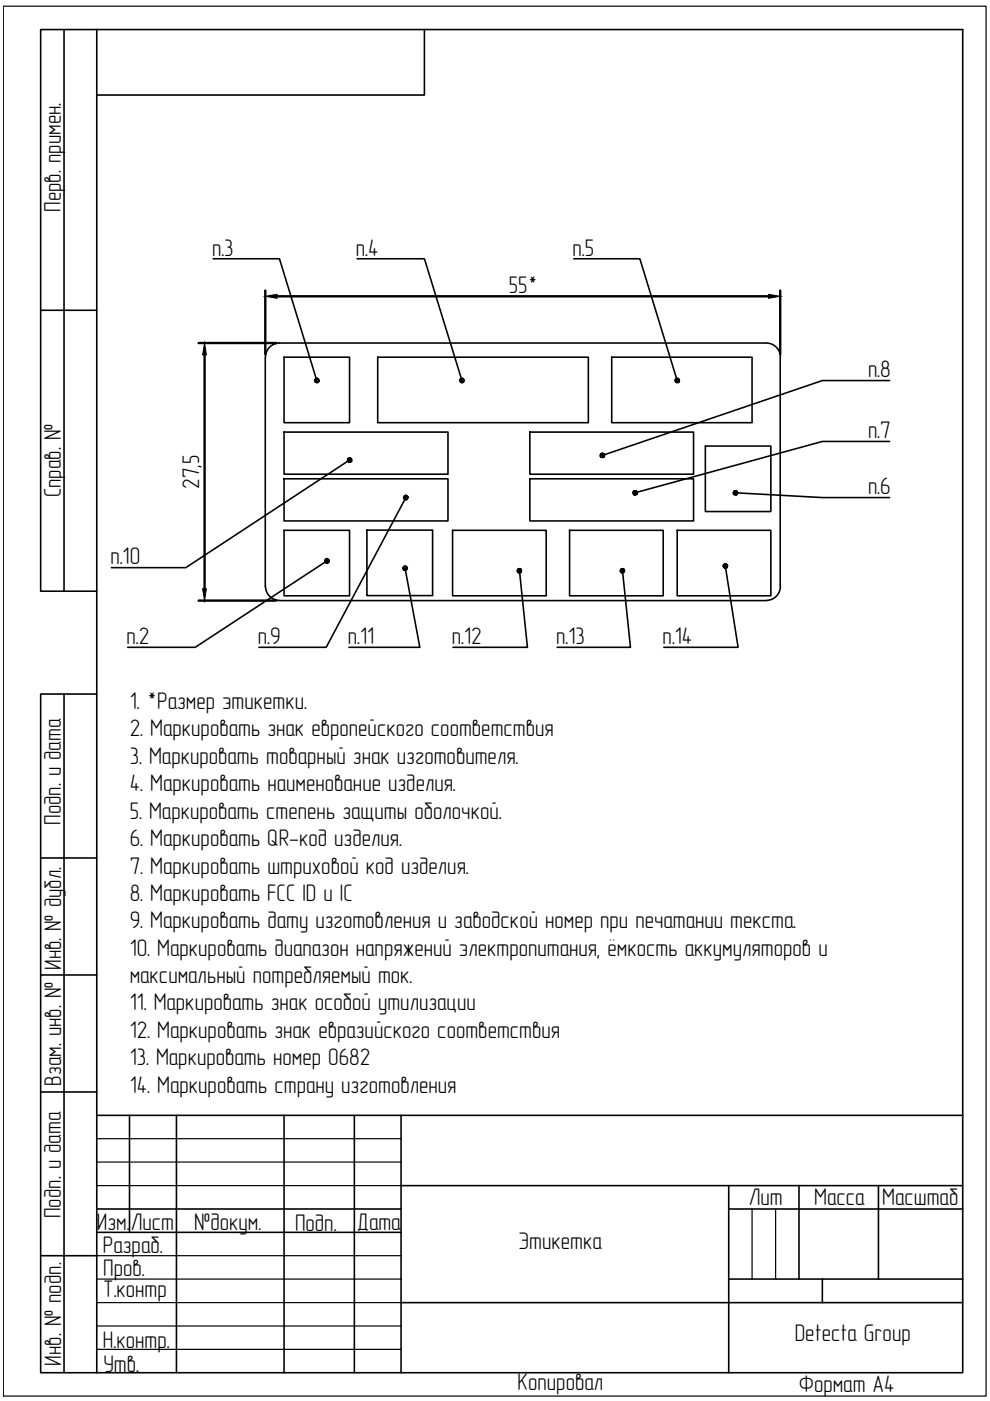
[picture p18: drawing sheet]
<svg xmlns="http://www.w3.org/2000/svg" width="210mm" height="297mm" viewBox="0 0 210 297" stroke-linecap="round" stroke-linejoin="round" font-family="sans-serif">
<defs><g id="words">
<g font-size="5.1">
<text x="12.9" y="44.9" transform="rotate(-90 12.9 44.9)">Перв. примен.</text>
<text x="45" y="54.2">п.3</text>
<text x="75.5" y="54.2">п.4</text>
<text x="121.4" y="54.2">п.5</text>
<text x="107.9" y="62.2">55*</text>
<text x="184.1" y="80">п.8</text>
<text x="184.1" y="92.9">п.7</text>
<text x="12.9" y="105.5" transform="rotate(-90 12.9 105.5)">Справ. №</text>
<text x="42.2" y="103.6" transform="rotate(-90 42.2 103.6)">27,5</text>
<text x="184.1" y="104.8">п.6</text>
<text x="23.4" y="119.7">п.10</text>
<text x="26.8" y="136.6">п.2</text>
<text x="54.6" y="136.6">п.9</text>
<text x="73.7" y="136.6">п.11</text>
<text x="95.8" y="136.6">п.12</text>
<text x="117.9" y="136.6">п.13</text>
<text x="140.5" y="136.6">п.14</text>
<text x="27.5" y="150.3">1. *Размер этикетки.</text>
<text x="27.5" y="156.1">2. Маркировать знак европейского соответствия</text>
<text x="27.5" y="161.9">3. Маркировать товарный знак изготовителя.</text>
<text x="27.5" y="167.8">4. Маркировать наименование изделия.</text>
<text x="27.5" y="173.6">5. Маркировать степень защиты оболочкой.</text>
<text x="12.9" y="174.9" transform="rotate(-90 12.9 174.9)">Подп. и дата</text>
<text x="27.5" y="179.4">6. Маркировать QR-код изделия.</text>
<text x="27.5" y="185.2">7. Маркировать штриховой код изделия.</text>
<text x="27.5" y="191">8. Маркировать FCC ID и IC</text>
<text x="27.5" y="196.8">9. Маркировать дату изготовления и заводской номер при печатании текста.</text>
<text x="27.5" y="202.6">10. Маркировать диапазон напряжений электропитания, ёмкость аккумуляторов и</text>
<text x="13" y="205.7" transform="rotate(-90 13 205.7)">Инв. № дубл.</text>
<text x="27.5" y="208.4">максимальный потребляемый ток.</text>
<text x="27.5" y="214.2">11. Маркировать знак особой утилизации</text>
<text x="27.5" y="220">12. Маркировать знак евразийского соответствия</text>
<text x="27.5" y="225.8">13. Маркировать номер 0682</text>
<text x="13" y="230.2" transform="rotate(-90 13 230.2)">Взам. инв. №</text>
<text x="27.5" y="231.6">14. Маркировать страну изготовления</text>
<text x="158.7" y="255.6">Лит</text>
<text x="172.6" y="255.5">Масса</text>
<text x="187.1" y="255.5">Масштаб</text>
<text x="12.9" y="258.3" transform="rotate(-90 12.9 258.3)">Подп. и дата</text>
<text x="20.6" y="260.7">Изм.</text>
<text x="27.7" y="260.8">Лист</text>
<text x="41.1" y="260.9">№докум.</text>
<text x="62.6" y="260.9">Подп.</text>
<text x="75.8" y="260.7">Дата</text>
<text x="21.8" y="265.7">Разраб.</text>
<text x="110" y="264.8">Этикетка</text>
<text x="21.9" y="270.5">Пров.</text>
<text x="21.9" y="275">Т.контр</text>
<text x="21.8" y="285.8">Н.контр.</text>
<text x="168.5" y="284.4">Detecta Group</text>
<text x="12.9" y="289.6" transform="rotate(-90 12.9 289.6)">Инв. № подп.</text>
<text x="21.9" y="290.9">Утв.</text>
<text x="109.8" y="294.8">Копировал</text>
<text x="169.4" y="295.1">Формат А4</text>
</g>
</g></defs>
<path d="M.7 1.3h208.4v294.7h-208.4zM20.5 251.4h64.5M20.5 246.4h64.5M20.5 241.4h64.5M159.5 256.3v14.9M164.5 256.3v14.9M20.5 271.2h64.5M20.5 276.2h64.5M20.5 266.2h64.5M20.5 281.1h64.5M20.5 286.1h64.5" fill="none" stroke="#000" stroke-width=".25"/>
<g fill="none" stroke="#000" stroke-width=".34">
<path d="M13.6 6.3v119M20.5 6.3h183.6v284.7h-183.6M20.5 6.3h-11.9v119h11.9M20.5 6.3v284.7M90 6.3v13.9h-69.5M8.6 65.8h11.9M56.2 75.7v48.6M56.3 75.7a2.98 2.98 0 0 1 3-3h103.2a2.98 2.98 0 0 1 3 3M60.2 75.7h13.9v13.9h-13.9zM80.1 75.7h44.6v13.9h-44.6zM129.7 75.7h29.8v13.9h-29.8zM165.4 75.7v48.6"/>
<path d="M60.2 91.6h34.8v8.9h-34.8zM112.3 91.6h34.8v8.9h-34.8zM149.5 94.6h13.9v13.9h-13.9zM60.2 101.5h34.8v8.9h-34.8zM60.2 112.4h13.9v13.9h-13.9zM77.8 112.4h13.9v13.9h-13.9zM96 112.4h19.8v13.9h-19.8zM112.3 101.5h34.8v8.9h-34.8zM120.8 112.4h19.8v13.9h-19.8zM143.6 112.4h19.8v13.9h-19.8zM56.3 124.3a2.98 2.98 0 0 0 3 3h103.2a3.1 3.1 0 0 0 3-3M13.6 147.2v143.8"/>
<path d="M20.5 147.2h-11.9v143.8h11.9M8.6 181.9h11.9M8.6 206.7h11.9M8.6 231.5h11.9M20.5 236.5h183.6M27.5 236.5v24.8M37.4 236.5v54.5M60.2 236.5v54.5M75.1 236.5v54.5M85 236.5v54.5M20.5 256.3h64.5M85 251.4h119.1"/>
<path d="M154.5 251.4v39.6M154.5 256.3h49.6M169.4 251.4v19.8M186.3 251.4v19.8M8.6 266.2h11.9M20.5 261.3h64.5M85 276.2h119.1M154.5 271.2h49.6M174.4 271.2v5"/>
</g>
<path d="M42.1 72.7h16.5M43.4 75.2v49.6M56.2 61.6v13.5M58.7 62.8h104.2M165.4 61.6v13.5M42.1 127.3h16.5" fill="none" stroke="#000" stroke-width=".51"/>
<path d="M43.4 72.7l.4 2.5h-.8zM56.2 62.8l2.5-.4v.8zM162.9 62.4l2.5 .4-2.5 .4zM43 124.8h.8l-.4 2.5z" fill="#000" stroke="#000" stroke-width=".21"/>
<!-- layer: 0 -->
<g fill="#000" stroke="#000" stroke-width=".21">
<path d="M66.7 80.8l.1 .2 .4-.3zM66.8 81l.4-.3-.1 .5zM67.2 80.7l-.1 .5h.2z"/>
<path d="M66.8 80.3l.4 .4-.2-.5zM66.8 80.3l.4 .4-.5-.1zM66.7 80.6v.2l.5-.1z"/>
<path d="M67.2 80.7l.1 .5 .2-.2zM67.2 80.7l.5 .1-.2 .2zM67.2 80.7l.5 .1-.1-.3z"/>
<path d="M67.5 80.3l-.3 .4 .4-.2zM67.3 80.2l.2 .1-.3 .4zM67 80.2l.2 .5 .1-.5z"/>
<path d="M73.7 97.8l.2 .2 .2-.5zM74.1 97.5l.1 .5h-.3zM74.1 97.5l.1 .5h.2z"/>
<path d="M73.9 97.1l-.2 .2 .4 .2zM73.7 97.3l.4 .2-.5 .1zM73.6 97.6l.1 .2 .4-.3z"/>
<path d="M74.1 97.5l.3 .5 .2-.2zM74.1 97.5h.5v.3zM74.1 97.5h.5l-.1-.2z"/>
<path d="M74.4 97.1l-.3 .4 .4-.2zM74.1 97.1h.3l-.3 .4zM73.9 97.1l.2 .4v-.4z"/>
<path d="M97.5 80.8l.1 .2 .3-.3zM97.6 81l.3-.3-.1 .5zM97.9 80.7l-.1 .5h.3z"/>
<path d="M97.6 80.3l.3 .4-.1-.5zM97.6 80.3l.3 .4-.5-.1zM97.4 80.6l.1 .2 .4-.1z"/>
<path d="M97.9 80.7l.2 .5 .2-.2zM97.9 80.7l.5 .1-.1 .2zM97.9 80.7l.5 .1v-.3z"/>
<path d="M98.3 80.3l-.4 .4 .5-.2zM98.1 80.2l.2 .1-.4 .4zM97.8 80.2l.1 .5 .2-.5z"/>
<path d="M127.2 96.7l.2 .2 .3-.3zM127.7 96.6l-.1 .4-.2-.1zM127.7 96.6l-.1 .4h.3z"/>
<path d="M127.3 96.2l.4 .4-.2-.5zM127.3 96.2l.4 .4-.5-.1zM127.2 96.5v.2l.5-.1z"/>
<path d="M127.7 96.6l.2 .4 .2-.1zM127.7 96.6h.5l-.1 .3zM127.7 96.6h.5v-.2z"/>
<path d="M128 96.2l-.3 .4 .5-.2zM127.8 96.1l.2 .1-.3 .4zM127.5 96.1l.2 .5 .1-.5z"/>
<path d="M143.1 80.8l.1 .2 .4-.3zM143.2 81l.4-.3-.1 .5zM143.6 80.7l-.1 .5h.2z"/>
<path d="M143.2 80.3l.4 .4-.1-.5zM143.2 80.3l.4 .4-.5-.1zM143.1 80.6v.2l.5-.1z"/>
<path d="M143.6 80.7l.1 .5 .3-.2zM143.6 80.7l.5 .1-.1 .2zM143.6 80.7l.5 .1-.1-.3z"/>
<path d="M143.9 80.3l-.3 .4 .4-.2zM143.7 80.2l.2 .1-.3 .4zM143.5 80.2l.1 .5 .1-.5z"/>
<path d="M68.9 119.2l.2 .2 .2-.5zM69.3 118.9l.1 .5h-.3zM69.3 118.9l.1 .5 .2-.1z"/>
<path d="M69.1 118.5l-.2 .2 .4 .2zM68.9 118.7l.4 .2-.5 .1zM68.8 119l.1 .2 .4-.3z"/>
<path d="M69.3 118.9l.3 .4 .2-.2zM69.3 118.9h.5v.2zM69.3 118.9h.5v-.2z"/>
<path d="M69.5 118.5l-.2 .4 .5-.2zM69.3 118.4l.2 .1-.2 .4zM69.1 118.5l.2 .4v-.5z"/>
<path d="M85.6 105.2l-.1 .3h.5zM85.5 105.5h.5l-.4 .2zM85.6 105.7l.2 .2 .2-.4z"/>
<path d="M86 105.5l-.2 .4 .2 .1zM86 105.5l.3 .4-.3 .1zM86 105.5l.3 .4 .2-.2z"/>
<path d="M85.6 120.1l.3 .4-.1-.5zM85.6 120.1l.3 .4-.5-.2zM85.4 120.3v.3l.5-.1z"/>
<path d="M86 105v.5l.3-.5zM85.8 105.1l.2-.1v.5zM85.8 105.1l-.2 .1 .4 .3z"/>
<path d="M86 105.5l.5 .2v-.2zM86 105.5l.5-.3v.3zM86.3 105l-.3 .5 .5-.3z"/>
<path d="M134.2 104.6l.1 .3 .3-.4zM134.6 104.5l-.1 .5-.2-.1zM134.6 104.5l-.1 .5h.3z"/>
<path d="M134.3 104.1l.3 .4-.1-.5zM134.3 104.1l.3 .4-.4-.1zM134.2 104.4v.2l.4-.1z"/>
<path d="M134.6 104.5l.2 .5 .2-.1zM134.6 104.5l.6 .1-.2 .3zM134.6 104.5l.6 .1v-.2z"/>
<path d="M134.6 104.5l.6-.1-.2-.3zM134.8 104l.2 .1-.4 .4zM134.5 104l.1 .5 .2-.5z"/>
<path d="M153.5 119.6l.3 .4-.1-.5zM153.5 119.6l.3 .4-.5-.2zM153.3 119.8v.3l.5-.1z"/>
<path d="M153.8 120l.5-.1-.1-.2zM154 119.5l.2 .2-.4 .3zM153.7 119.5l.1 .5 .2-.5z"/>
<path d="M155.4 104.5l.1 .2 .4-.2zM155.5 104.7l.4-.2-.3 .4zM155.9 104.5l-.3 .4 .3 .1z"/>
<path d="M155.9 104.5v.5l.3-.1zM155.9 104.5l.4 .3-.1 .1zM155.9 104.5l.4 .3 .1-.3z"/>
<path d="M155.7 104.1l.2 .4v-.5zM155.7 104.1l.2 .4-.4-.3zM155.5 104.2l-.1 .3h.5z"/>
<path d="M155.9 104.5h.5v-.2zM156.2 104.1l.2 .2-.5 .2zM155.9 104v.5l.3-.4z"/>
<path d="M85.4 120.6l.1 .2 .4-.3zM85.5 120.8l.4-.3-.2 .4zM85.9 120.5l-.2 .4h.3z"/>
<path d="M85.9 120.5l.1 .4 .2-.1zM85.9 120.5l.4 .1-.1 .2zM85.9 120.5l.4 .1 .1-.2z"/>
<path d="M85.9 120.5l.5-.1-.1-.3zM86 120l.3 .1-.4 .4zM85.8 120l.1 .5 .1-.5z"/>
<path d="M109.6 121.1l.1 .2 .4-.3zM109.7 121.3l.4-.3-.2 .5zM110.1 121l-.2 .5h.3z"/>
<path d="M109.8 120.6l.3 .4v-.5zM109.8 120.6l.3 .4-.4-.2zM109.7 120.8l-.1 .3 .5-.1z"/>
<path d="M110.1 121l.1 .5 .2-.1zM110.1 121l.5 .2-.2 .2zM110.1 121l.5 .2v-.3z"/>
<path d="M110.1 121l.5-.1-.1-.2zM110.3 120.6l.2 .1-.4 .3zM110.1 120.5v.5l.2-.4z"/>
<path d="M131.5 121.1l.1 .2 .4-.3zM131.6 121.3l.4-.3-.2 .5zM132 121l-.2 .5h.2z"/>
<path d="M131.7 120.6l.3 .4-.1-.5zM131.7 120.6l.3 .4-.5-.2zM131.5 120.8v.3l.5-.1z"/>
<path d="M132 121v.5l.2-.1zM132 121l.4 .2-.2 .2zM132 121l.4 .2v-.3z"/>
<path d="M132 121l.4-.1v-.2zM132.2 120.6l.2 .1-.4 .3zM131.9 120.5l.1 .5 .2-.4z"/>
<path d="M153.3 120.1l.1 .2 .4-.3zM153.4 120.3l.4-.3-.2 .5zM153.8 120l-.2 .5h.3z"/>
<path d="M153.8 120l.1 .5 .2-.1zM153.8 120l.4 .2-.1 .2zM153.8 120l.4 .2 .1-.3z"/>
</g>
<g fill="none" stroke="#000" stroke-width=".34">
<path d="M45.2 54.9h14.1l7.9 25.8M75.7 54.9h14.3l7.9 25.8M121.7 54.9h14l7.9 25.8M74.1 97.5l-34.7 22.9h-15.8M188.6 93.6h-14.2l-39.8 10.9M188.6 80.7h-14.2l-46.7 15.9M69.3 118.9l-27.9 18.3h-14.3M86 105.5l-16.8 31.7h-14.3M155.9 104.5l18.5 1h14.2M85.9 120.5l3.1 16.7h-15M110.1 121l1.7 16.2h-15.8M132 121l1.7 16.2h-15.6"/>
<path d="M153.8 120l2.7 17.2h-15.8"/>
</g>
<use href="#words"/>
</svg>
